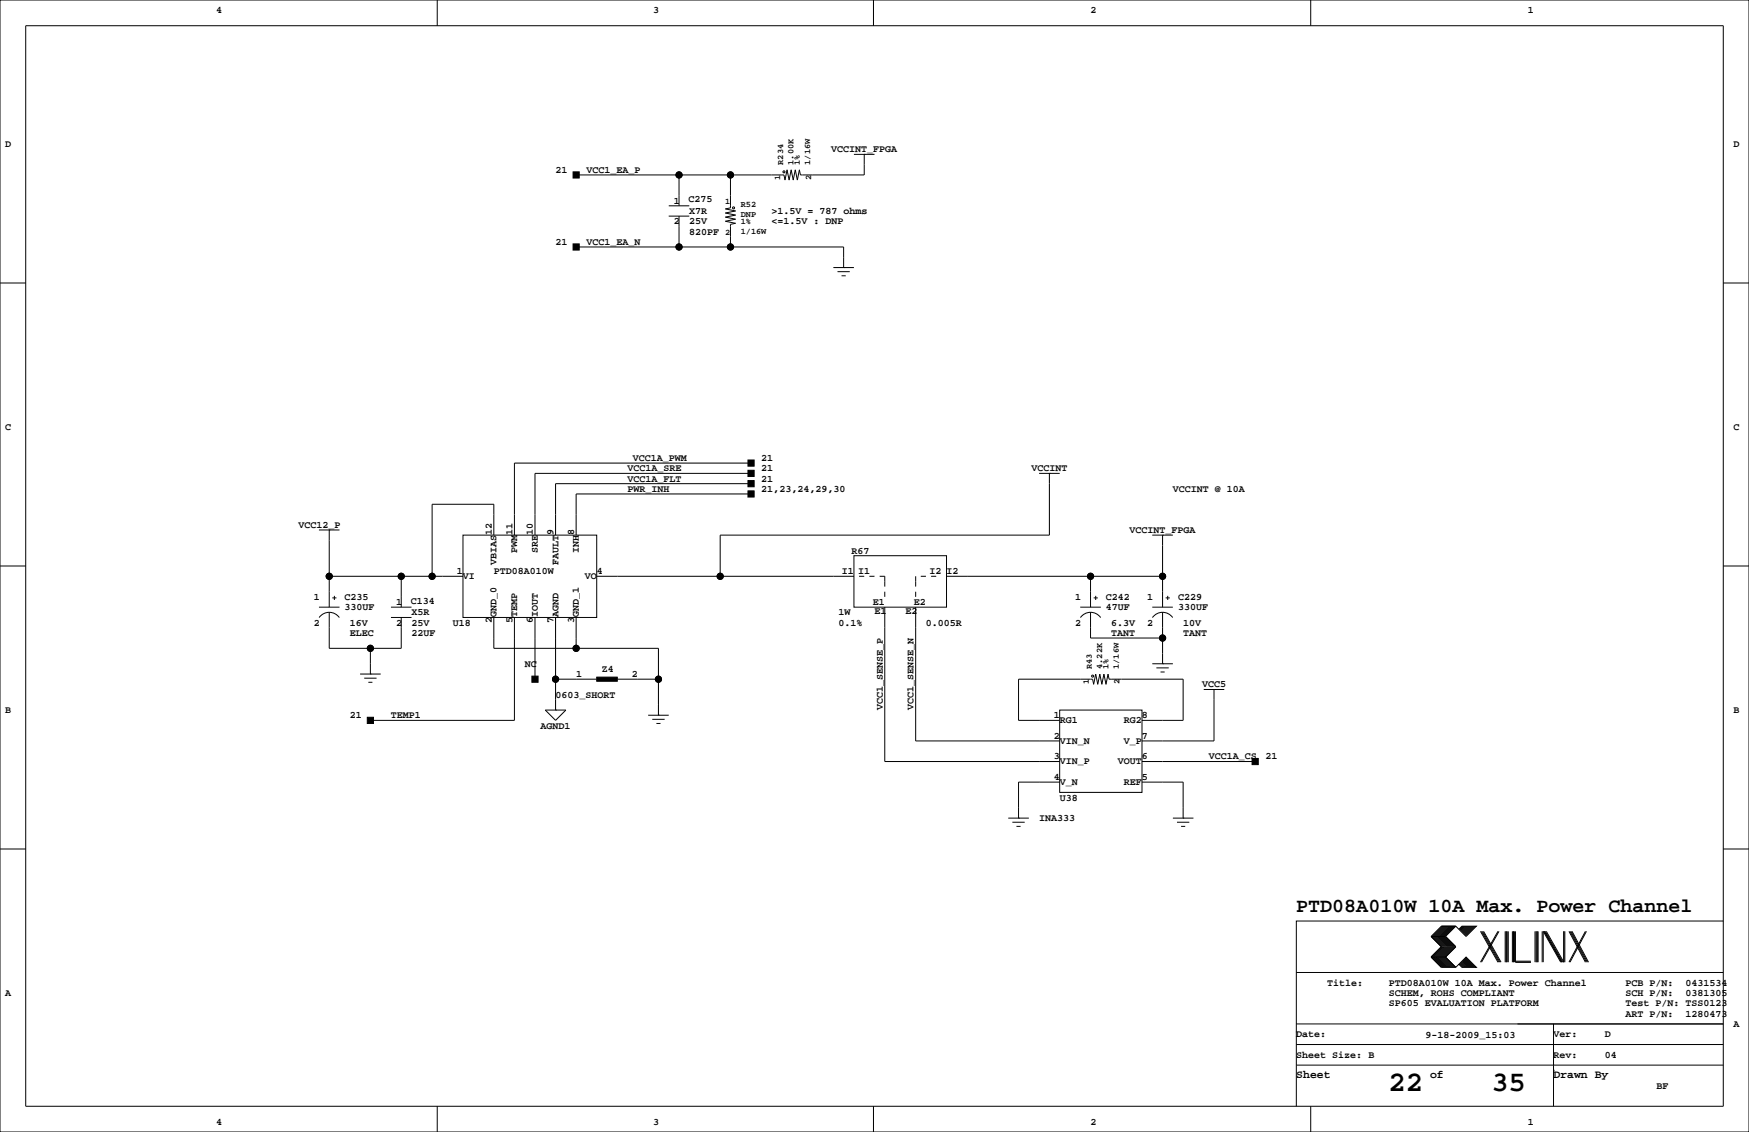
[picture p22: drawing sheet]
<svg xmlns="http://www.w3.org/2000/svg" width="432mm" height="279mm" viewBox="0 0 432 279" stroke-linecap="round" stroke-linejoin="round" font-family="sans-serif">
<defs><g id="words">
<g font-size="7.1">
<text x="342.8" y="269.3">22</text>
<text x="368.2" y="269.3">35</text>
</g>
<text font-size="4.9" x="320" y="225.1">PTD08A010W 10A Max. Power Channel</text>
<g font-size="2.8">
<text x="320" y="266.1">Sheet</text>
<text x="353.1" y="266.1">of</text>
<text x="383.5" y="266.1">Drawn By</text>
</g>
<g font-size="2.5">
<text x="53.3" y="3.3">4</text>
<text x="161.3" y="3.3">3</text>
<text x="269.2" y="3.3">2</text>
<text x="377.2" y="3.3">1</text>
<text x="1.3" y="36.3">D</text>
<text x="205.2" y="37.6">VCCINT_FPGA</text>
<text x="428" y="36.3">D</text>
<text x="137.2" y="42.7">21</text>
<text x="144.8" y="42.7">VCC1_EA_P</text>
<text x="166.4" y="50.3">1</text>
<text x="170" y="50">C275</text>
<text x="170.2" y="52.8">X7R</text>
<text x="190.5" y="52.8">&gt;1.5V = 787 ohms</text>
<text x="166.4" y="55.4">2</text>
<text x="170.2" y="57.9">820PF</text>
<text x="170.2" y="55.4">25V</text>
<text x="190.5" y="55.4">&lt;=1.5V : DNP</text>
<text x="137.2" y="60.5">21</text>
<text x="144.8" y="60.5">VCC1_EA_N</text>
<text x="1.3" y="106.2">C</text>
<text x="428" y="106.2">C</text>
<text x="156.2" y="113.8">VCC1A_PWM</text>
<text x="188" y="113.8">21</text>
<text x="154.9" y="118.9">VCC1A_FLT</text>
<text x="154.9" y="116.3">VCC1A_SRE</text>
<text x="188" y="118.9">21</text>
<text x="188" y="116.3">21</text>
<text x="254.6" y="116.3">VCCINT</text>
<text x="154.9" y="121.4">PWR_INH</text>
<text x="188" y="121.4">21,23,24,29,30</text>
<text x="289.6" y="121.4">VCCINT @ 10A</text>
<text x="73.7" y="130.3">VCC12_P</text>
<text x="278.9" y="131.6">VCCINT_FPGA</text>
<text x="121.4" y="132.1" transform="rotate(-90 121.4 132.1)">12</text>
<text x="126.5" y="132.1" transform="rotate(-90 126.5 132.1)">11</text>
<text x="127.7" y="136.5" transform="rotate(-90 127.7 136.5)">PWM</text>
<text x="131.6" y="132.1" transform="rotate(-90 131.6 132.1)">10</text>
<text x="132.8" y="136.5" transform="rotate(-90 132.8 136.5)">SRE</text>
<text x="136.7" y="132.1" transform="rotate(-90 136.7 132.1)">9</text>
<text x="141.7" y="132.1" transform="rotate(-90 141.7 132.1)">8</text>
<text x="142.9" y="136.5" transform="rotate(-90 142.9 136.5)">INH</text>
<text x="210.2" y="136.7">R67</text>
<text x="112.8" y="141.7">1</text>
<text x="114.3" y="142.9">VI</text>
<text x="121.9" y="141.7">PTD08A010W</text>
<text x="122.6" y="139.5" transform="rotate(-90 122.6 139.5)">VBIAS</text>
<text x="137.9" y="139.5" transform="rotate(-90 137.9 139.5)">FAULT</text>
<text x="144.4" y="142.9">VO</text>
<text x="147.3" y="141.7">4</text>
<text x="207.9" y="141.7">I1</text>
<text x="211.8" y="141.7">I1</text>
<text x="229.4" y="141.7">I2</text>
<text x="233.7" y="141.7">I2</text>
<text x="77.5" y="148.1">1</text>
<text x="85.1" y="148.1">C235</text>
<text x="97.8" y="149.4">1</text>
<text x="101.4" y="149">C134</text>
<text x="215.5" y="149.3">E1</text>
<text x="225.6" y="149.3">E2</text>
<text x="265.4" y="148.1">1</text>
<text x="273.1" y="148.1">C242</text>
<text x="283.2" y="148.1">1</text>
<text x="290.8" y="148.1">C229</text>
<text x="77.5" y="154.4">2</text>
<text x="85.1" y="150.6">330UF</text>
<text x="86.4" y="154.4">16V</text>
<text x="97.8" y="154.4">2</text>
<text x="101.6" y="154.4">25V</text>
<text x="101.6" y="151.9">X5R</text>
<text x="111.8" y="154.4">U18</text>
<text x="121.4" y="153.9" transform="rotate(-90 121.4 153.9)">2</text>
<text x="122.6" y="152.4" transform="rotate(-90 122.6 152.4)">GND_0</text>
<text x="126.5" y="153.9" transform="rotate(-90 126.5 153.9)">5</text>
<text x="127.7" y="152.4" transform="rotate(-90 127.7 152.4)">TEMP</text>
<text x="131.6" y="153.9" transform="rotate(-90 131.6 153.9)">6</text>
<text x="132.8" y="152.4" transform="rotate(-90 132.8 152.4)">IOUT</text>
<text x="136.7" y="153.9" transform="rotate(-90 136.7 153.9)">7</text>
<text x="137.9" y="152.4" transform="rotate(-90 137.9 152.4)">AGND</text>
<text x="141.7" y="153.9" transform="rotate(-90 141.7 153.9)">3</text>
<text x="142.9" y="152.4" transform="rotate(-90 142.9 152.4)">GND_1</text>
<text x="207" y="151.9">1W</text>
<text x="207" y="154.4">0.1%</text>
<text x="215.9" y="151.5">E1</text>
<text x="223.5" y="151.5">E2</text>
<text x="228.6" y="154.4">0.005R</text>
<text x="265.4" y="154.4">2</text>
<text x="273.1" y="150.6">47UF</text>
<text x="274.3" y="154.4">6.3V</text>
<text x="283.2" y="154.4">2</text>
<text x="290.8" y="150.6">330UF</text>
<text x="292.1" y="154.4">10V</text>
<text x="86.4" y="157">ELEC</text>
<text x="101.6" y="157">22UF</text>
<text x="274.3" y="157">TANT</text>
<text x="292.1" y="157">TANT</text>
<text x="129.5" y="164.6">NC</text>
<text x="142.2" y="167.1">1</text>
<text x="148.6" y="165.9">Z4</text>
<text x="156" y="167.1">2</text>
<text x="137.2" y="172.2">0603_SHORT</text>
<text x="296.8" y="169.7">VCC5</text>
<text x="1.3" y="176">B</text>
<text x="86.4" y="177.3">21</text>
<text x="96.5" y="177.3">TEMP1</text>
<text x="133.5" y="179.8">AGND1</text>
<text x="217.9" y="175.3" transform="rotate(-90 217.9 175.3)">VCC1_SENSE_P</text>
<text x="225.6" y="175.3" transform="rotate(-90 225.6 175.3)">VCC1_SENSE_N</text>
<text x="260.1" y="177.3">1</text>
<text x="261.6" y="178.5">RG1</text>
<text x="277.5" y="178.5">RG2</text>
<text x="281.9" y="177.3">8</text>
<text x="428" y="176">B</text>
<text x="260.1" y="182.4">2</text>
<text x="261.6" y="183.6">VIN_N</text>
<text x="277.5" y="183.6">V_P</text>
<text x="281.9" y="182.4">7</text>
<text x="260.1" y="187.5">3</text>
<text x="261.6" y="188.7">VIN_P</text>
<text x="276" y="188.7">VOUT</text>
<text x="281.9" y="187.5">6</text>
<text x="298.5" y="187.5">VCC1A_CS</text>
<text x="312.4" y="187.5">21</text>
<text x="260.1" y="192.5">4</text>
<text x="261.6" y="193.7">V_N</text>
<text x="261.6" y="197.6">U38</text>
<text x="277.5" y="193.7">REF</text>
<text x="281.9" y="192.5">5</text>
<text x="256.5" y="202.7">INA333</text>
<text x="1.3" y="245.9">A</text>
<text x="327.7" y="243.3">Title:</text>
<text x="342.9" y="245.9">SCHEM, ROHS COMPLIANT</text>
<text x="342.9" y="243.3">PTD08A010W 10A Max. Power Channel</text>
<text x="401.3" y="245.9">SCH P/N:</text>
<text x="401.3" y="243.3">PCB P/N:</text>
<text x="416.1" y="245.9">0381305</text>
<text x="416.1" y="243.3">0431534</text>
<text x="342.9" y="248.4">SP605 EVALUATION PLATFORM</text>
<text x="401.3" y="248.4">Test P/N: TSS0123</text>
<text x="401.3" y="251">ART P/N:</text>
<text x="416.1" y="251">1280473</text>
<text x="320" y="256">Date:</text>
<text x="351.9" y="256.2">9-18-2009_15:03</text>
<text x="383.5" y="256">Ver:</text>
<text x="396.2" y="256">D</text>
<text x="428" y="253.5">A</text>
<text x="320" y="261.1">Sheet Size: B</text>
<text x="383.5" y="261.1">Rev:</text>
<text x="396.2" y="261.1">04</text>
<text x="408.9" y="268.7">BF</text>
<text x="53.3" y="277.6">4</text>
<text x="161.3" y="277.6">3</text>
<text x="269.2" y="277.6">2</text>
<text x="377.2" y="277.6">1</text>
</g>
<g font-size="2.1">
<text x="193.4" y="40.6" transform="rotate(-90 193.4 40.6)">R234</text>
<text x="195.9" y="40.6" transform="rotate(-90 195.9 40.6)">1.00K</text>
<text x="197.4" y="40.6" transform="rotate(-90 197.4 40.6)">1%</text>
<text x="200" y="40.6" transform="rotate(-90 200 40.6)">1/16W</text>
<text x="192.6" y="44.4" transform="rotate(-90 192.6 44.4)">1</text>
<text x="200.2" y="44.4" transform="rotate(-90 200.2 44.4)">2</text>
<text x="179.1" y="50.4">1</text>
<text x="182.9" y="51.1">R52</text>
<text x="182.9" y="53.7">DNP</text>
<text x="179.1" y="58">2</text>
<text x="182.9" y="57.7">1/16W</text>
<text x="182.9" y="55.2">1%</text>
<text x="269.6" y="165.1" transform="rotate(-90 269.6 165.1)">R43</text>
<text x="272.1" y="165.1" transform="rotate(-90 272.1 165.1)">4.22K</text>
<text x="273.6" y="165.1" transform="rotate(-90 273.6 165.1)">1%</text>
<text x="276.2" y="165.1" transform="rotate(-90 276.2 165.1)">1/16W</text>
<text x="268.8" y="168.9" transform="rotate(-90 268.8 168.9)">1</text>
<text x="276.4" y="168.9" transform="rotate(-90 276.4 168.9)">2</text>
</g>
</g></defs>
<g fill="none" stroke="#000" stroke-width=".25">
<path d="M0 0h431.8v279.4h-431.8zM6.3 6.4h419.1v266.6h-419.1zM107.9 0v6.4M215.6 0v6.4M323.6 0v6.4M210.8 38.1h5.1M213.4 38.1h.1M213.4 38.1v5.1h-15.8l-.2-1.3-.6 2.5-.5-2.5-.5 2.5-.5-2.5-.5 2.5-.5-2.5-.5 2.5-.3-1.2h-51.3M165.1 53.3h5.1M165.1 50.8h5.1M167.6 43.2v7.6M167.6 53.3v7.7"/>
<path d="M180.3 43.2v8.1l-1.2 .3 2.5 .5-2.5 .5 2.5 .5-2.5 .5 2.5 .5-2.5 .5 2.5 .5-1.3 .3v5.6M0 69.8h6.3M142.2 61h66.1v5M205.7 66h5.1M206.8 67.1h3M207.8 68.1h1M208.3 66h.1M425.4 69.8h6.4M185.4 119.4h-48.2v12.7M185.4 116.8h-53.3v15.3M185.4 114.3h-58.4v17.8M256.5 116.8h5.1"/>
<path d="M259.1 116.8h.1M259.1 116.8v15.3h-81.3v10.1M0 139.7h6.3M78.7 130.8h5.1M81.3 130.8h.1M81.3 130.8v19.1M114.3 132.1h33v20.3h-33zM121.9 132.1v-7.6h-15.2v17.7M185.4 121.9h-43.2v10.2M210.8 137.2h22.9v12.7h-22.9zM284.5 132.1h5.1M287 132.1h.1"/>
<path d="M287 132.1v17.8M425.4 139.7h6.4M78.7 149.9h5.1M78.8 152.4a3 3 0 0 1 5 0M81.3 142.2h33M81.3 151.1v8.9h17.8v-7.6M82 147.6h1.1M82.5 147.1v1M96.5 149.9h5.1M96.5 152.4h5.1M99.1 142.2v7.7M121.9 152.4v7.6h40.7v16.5"/>
<path d="M127 152.4v25.4h-35.6M132.1 152.4v15.2M137.2 152.4v22.9M142.2 152.4v7.6M147.3 142.2h63.5M212.1 142.2h1.3M214.6 142.2h1.3M217.2 142.2h1.2v2.6M218.4 146v1.3M218.4 149.9v38.1h43.2M226.1 142.2v2.6M226.1 146v1.3"/>
<path d="M226.1 149.9v33h35.5M227.3 142.2h1.3M229.9 142.2h1.2M233.7 142.2h53.3M266.7 149.9h5.1M266.7 152.4a3 3 0 0 1 5 0M269.2 142.2v7.7M269.2 151.1v6.4h17.8M270 147.6h1M270.5 147.1v1M284.5 149.9h5.1M284.5 152.4a3 3 0 0 1 5 0"/>
<path d="M287 151.1v12.7M287.8 147.6h1M288.3 147.1v1M88.9 166.4h5.1M89.9 167.4h3.1M90.9 168.4h1M91.4 166.4h.1M91.4 160v6.4M134.6 175.3h5.1l-2.5 2.5zM137.2 175.3h.1M137.2 167.6h10.1M152.4 167.6h10.2"/>
<path d="M160 176.5h5.1M161 177.5h3.1M162.1 178.6h1M162.6 176.5h.1M261.6 175.3h20.3v20.3h-20.3zM261.6 177.8h-10.1v-10.2h18.2l.3 1.3 .5-2.5 .5 2.5 .5-2.5 .5 2.5 .5-2.5 .5 2.5 .6-2.5 .2 1.2h18.3v10.2h-10.2M284.5 163.8h5.1M285.5 164.8h3M286.5 165.9h1M287 163.8h.1M297.2 170.2h5.1M299.7 170.2h.1"/>
<path d="M299.7 170.2v12.7h-17.8M261.6 193h-10.1v8.9M281.9 193h10.2v8.9M281.9 188h28M0 209.5h6.3M248.9 201.9h5.1M249.9 202.9h3.1M251 204h1M251.5 201.9h.1M289.6 201.9h5M290.6 202.9h3M291.6 204h1"/>
<path d="M292.1 201.9h.1M425.4 209.5h6.4M353.3 236.2l2.6 2.6h3.5M353.3 231.1l2.6 2.6-2.6 2.5M353.3 236.2h3.6M353.3 231.1h3.6M356.1 228.6l-2.5 2.5 2.5 2.6-2.5 2.5 2.5 2.6M356.4 228.6l-2.6 2.5 2.6 2.6-2.6 2.5 2.6 2.6M356.6 228.6l-2.5 2.5 2.5 2.6-2.5 2.5 2.5 2.6M356.9 228.6l-2.6 2.5 2.6 2.6-2.6 2.5 2.6 2.6M356.9 231.1l2.5 2.6-2.5 2.5M356.9 236.2l2.5 2.6"/>
<path d="M357.1 228.6l-2.5 2.5 2.5 2.6-2.5 2.5 2.5 2.6M357.4 228.6l-2.6 2.5 2.6 2.6-2.6 2.5 2.6 2.6M357.6 228.6l-2.5 2.5 2.5 2.6-2.5 2.5 2.5 2.6M357.9 228.6l-2.6 2.5 2.6 2.6-2.6 2.5 2.6 2.6M358.1 228.6l-2.5 2.5 2.5 2.6-2.5 2.5 2.5 2.6M358.4 228.6l-2.5 2.5 2.5 2.6-2.5 2.5 2.5 2.6M358.6 228.6l-2.5 2.5 2.5 2.6-2.5 2.5 2.5 2.6M358.9 228.6l-2.5 2.5 2.5 2.6-2.5 2.5 2.5 2.6M359.2 228.6l-2.6 2.5 2.6 2.6-2.6 2.5 2.6 2.6M359.4 228.6l2.5 2.5 2.6-2.5h-3.6l-.7 .8M359.4 228.6h-3.5l-2.6 2.5M359.4 228.6l-2.5 2.5"/>
<path d="M360.2 238l.7 .8h3.6l-2.6-2.6-2.5 2.6M360.4 237.7l1 1.1M360.4 238l.8 .8M360.7 237.5l1.2 1.3M360.7 237.7l1 1.1M360.9 237.2l1.6 1.6M360.9 237.5l1.3 1.3M361.2 237l1.8 1.8M361.2 237.2l1.5 1.6M361.2 228.6l-.8 .8M361.4 236.7l2.1 2.1M361.4 237l1.8 1.8"/>
<path d="M361.4 228.6l-1 1M361.7 236.5l2.3 2.3M361.7 236.7l2 2.1M361.7 228.6l-1 1M361.9 236.5l2.3 2.3M361.9 228.6l-1.2 1.3M362.2 228.6l-1.3 1.3M362.5 228.6l-1.6 1.5M362.7 228.6l-1.5 1.5M363 228.6l-1.8 1.8M363.2 228.6l-1.8 1.8M363.5 228.6l-2.1 2"/>
<path d="M363.7 228.6l-2 2M364 228.6l-2.3 2.3M364.2 228.6l-2.3 2.3M365.5 229.9l4.3 7.6M365.8 229.9l4.3 7.6M366 229.9l4.3 7.6M366.3 229.9l4.3 7.6M369.8 229.9l-4.3 7.6M370.1 229.9l-4.3 7.6M371.6 229.9v7.6M371.9 229.9v7.6M372.1 229.9v7.6"/>
<path d="M372.4 229.9v7.6M373.4 229.9v7.6M373.6 229.9v7.6M373.9 229.9v7.6M374.1 229.9v7.6h3.9M374.1 237.2h3.9M379 229.9v7.6M379.2 229.9v7.6M379.5 229.9v7.6M379.7 229.9v7.6M380.7 229.9v7.6M381 237.5v-7.6l4.3 7.6"/>
<path d="M381.3 229.9l4.3 7.6M381.5 229.9l4.3 7.6M381.8 229.9l4.3 7.6v-7.6M386.3 229.9v7.6M387.3 229.9l4.1 7.6M387.6 229.9l4.1 7.6M387.9 229.9l4 7.6M388.1 229.9l4.1 7.6M391.4 229.9l-4.1 7.6M391.7 229.9l-4.1 7.6M425.4 227.3h-105.4v35.6M320 257.8h105.4"/>
<path d="M320 252.7h105.4M320 240h105.4M383.5 252.7v20.3M107.9 273v6.4M215.6 273v6.4M320 262.9v10.1M320 262.9h105.4M323.6 273v6.4M383.5 264.2h.1"/>
<circle cx="167.6" cy="43.2" r=".76"/>
<circle cx="180.3" cy="43.2" r=".76"/>
<circle cx="181.1" cy="51.3" r=".25"/>
<circle cx="193.5" cy="42.4" r=".25"/>
<circle cx="167.6" cy="61" r=".76"/>
<circle cx="180.3" cy="61" r=".76"/>
<circle cx="81.3" cy="142.2" r=".76"/>
<circle cx="99.1" cy="142.2" r=".76"/>
<circle cx="106.7" cy="142.2" r=".76"/>
<circle cx="177.8" cy="142.2" r=".76"/>
<circle cx="269.2" cy="142.2" r=".76"/>
<circle cx="287" cy="157.5" r=".76"/>
<circle cx="287" cy="142.2" r=".76"/>
<circle cx="91.4" cy="160" r=".76"/>
<circle cx="137.2" cy="167.6" r=".76"/>
<circle cx="142.2" cy="160" r=".76"/>
<circle cx="162.6" cy="167.6" r=".76"/>
<circle cx="269.7" cy="166.9" r=".25"/>
</g>
<g fill="#000" stroke="#000" stroke-width=".25">
<path d="M141.5 42.4h1.5v1.5h-1.5z" fill-rule="evenodd"/>
<path d="M141.5 60.2h1.5v1.5h-1.5z" fill-rule="evenodd"/>
<path d="M184.7 113.5h1.5v1.6h-1.5z" fill-rule="evenodd"/>
<path d="M184.7 116.1h1.5v1.5h-1.5z" fill-rule="evenodd"/>
<path d="M184.7 121.2h1.5v1.5h-1.5z" fill-rule="evenodd"/>
<path d="M184.7 118.6h1.5v1.5h-1.5z" fill-rule="evenodd"/>
<path d="M90.7 177h1.5v1.6h-1.5z" fill-rule="evenodd"/>
<path d="M131.3 166.9h1.5v1.5h-1.5z" fill-rule="evenodd"/>
<path d="M147.3 167.1h5.1v1h-5.1z" fill-rule="evenodd"/>
<path d="M309.1 187.2h1.5v1.5h-1.5z" fill-rule="evenodd"/>
<circle cx="167.6" cy="43.2" r=".76"/>
<circle cx="180.3" cy="43.2" r=".76"/>
<circle cx="167.6" cy="61" r=".76"/>
<circle cx="180.3" cy="61" r=".76"/>
<circle cx="81.3" cy="142.2" r=".76"/>
<circle cx="99.1" cy="142.2" r=".76"/>
<circle cx="106.7" cy="142.2" r=".76"/>
<circle cx="177.8" cy="142.2" r=".76"/>
<circle cx="269.2" cy="142.2" r=".76"/>
<circle cx="287" cy="157.5" r=".76"/>
<circle cx="287" cy="142.2" r=".76"/>
<circle cx="91.4" cy="160" r=".76"/>
<circle cx="137.2" cy="167.6" r=".76"/>
<circle cx="142.2" cy="160" r=".76"/>
<circle cx="162.6" cy="167.6" r=".76"/>
</g>
<use href="#words"/>
</svg>
